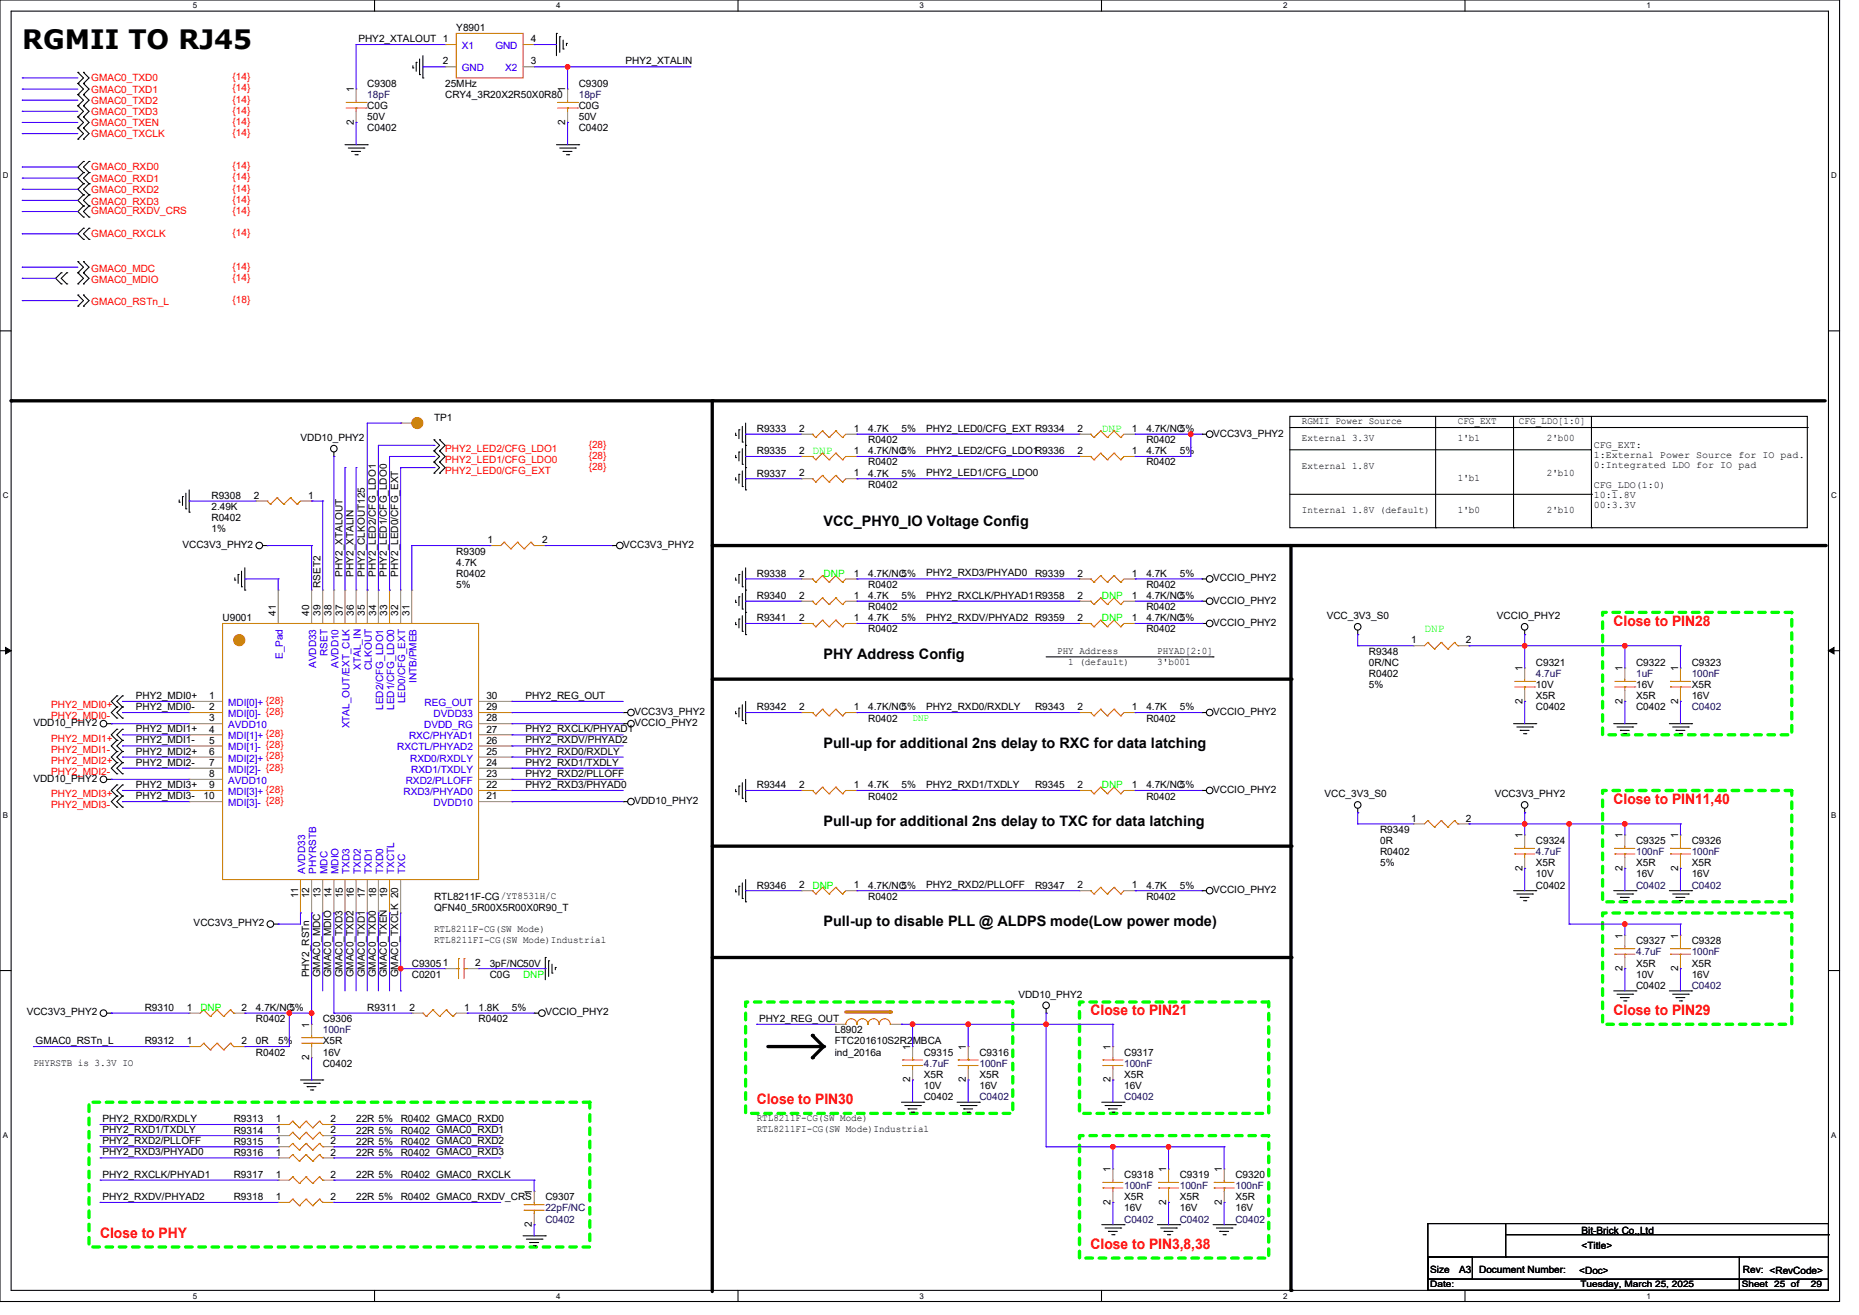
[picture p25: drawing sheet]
<svg xmlns="http://www.w3.org/2000/svg" width="297mm" height="210mm" viewBox="0 0 297 210" stroke-linecap="round" stroke-linejoin="round" font-family="sans-serif">
<defs><g id="words">
<text font-size="4.3" x="3.6" y="7.8">RGMII TO RJ45</text>
<g font-size="2.3">
<text x="131.6" y="83.9">VCC_PHY0_IO Voltage Config</text>
<text x="131.6" y="105.3">PHY Address Config</text>
<text x="131.6" y="119.5">Pull-up for additional 2ns delay to RXC for data latching</text>
<text x="131.6" y="131.9">Pull-up for additional 2ns delay to TXC for data latching</text>
<text x="131.6" y="147.9">Pull-up to disable PLL @ ALDPS mode(Low power mode)</text>
</g>
<g font-size="2.3" fill="#f00">
<text x="257.8" y="99.9">Close to PIN28</text>
<text x="257.8" y="128.4">Close to PIN11,40</text>
<text x="174.2" y="162.2">Close to PIN21</text>
<text x="257.8" y="162.2">Close to PIN29</text>
<text x="120.9" y="176.4">Close to PIN30</text>
<text x="16" y="197.7">Close to PHY</text>
<text x="174.2" y="199.5">Close to PIN3,8,38</text>
</g>
<g font-size="1.8" fill="#0f0">
<text x="176" y="69">DNP</text>
<text x="227.6" y="101">DNP</text>
</g>
<g font-size="1.6">
<text x="72.9" y="5">Y8901</text>
<text x="57.3" y="6.7">PHY2_XTALOUT 1</text>
<text x="70.8" y="10.3">2</text>
<text x="84.8" y="10.3">3</text>
<text x="84.8" y="6.7">4</text>
<text x="99.9" y="10.3">PHY2_XTALIN</text>
<text x="56.5" y="14.7" transform="rotate(-90 56.5 14.7)">1</text>
<text x="58.7" y="13.9">C9308</text>
<text x="58.7" y="17.4">C0G</text>
<text x="71.1" y="13.9">25MHz</text>
<text x="71.1" y="15.7">CRY4_3R20X2R50X0R80</text>
<text x="90.3" y="14.7" transform="rotate(-90 90.3 14.7)">1</text>
<text x="92.5" y="13.9">C9309</text>
<text x="92.5" y="17.4">C0G</text>
<text x="56.5" y="19.9" transform="rotate(-90 56.5 19.9)">2</text>
<text x="58.7" y="21">C0402</text>
<text x="58.7" y="19.2">50V</text>
<text x="90.3" y="19.9" transform="rotate(-90 90.3 19.9)">2</text>
<text x="92.5" y="21">C0402</text>
<text x="92.5" y="19.2">50V</text>
<text x="48" y="70.4">VDD10_PHY2</text>
<text x="69.3" y="67.2">TP1</text>
<text x="120.9" y="69">R9333</text>
<text x="127.7" y="69">2</text>
<text x="136.4" y="69">1</text>
<text x="138.7" y="69">4.7K</text>
<text x="138.7" y="70.8">R0402</text>
<text x="144" y="69">5%</text>
<text x="147.9" y="68.9">PHY2_LED0/CFG_EXT R9334</text>
<text x="172.1" y="69">2</text>
<text x="180.8" y="69">1</text>
<text x="183.1" y="69">4.7K/NC5%</text>
<text x="183.1" y="70.8">R0402</text>
<text x="193.8" y="69.7">VCC3V3_PHY2</text>
<text x="208" y="67.8">RGMII Power Source</text>
<text x="208" y="70.4">External 3.3V</text>
<text x="232.9" y="70.4">1'b1</text>
<text x="232.9" y="67.8">CFG_EXT</text>
<text x="242.7" y="67.8">CFG_LDO[1:0]</text>
<text x="247.1" y="70.4">2'b00</text>
<text x="254.6" y="71.5">CFG_EXT:</text>
<text x="120.9" y="72.6">R9335</text>
<text x="120.9" y="76.1">R9337</text>
<text x="127.7" y="72.5">2 DNP</text>
<text x="127.7" y="76.1">2</text>
<text x="136.4" y="72.5">1</text>
<text x="136.4" y="76.1">1</text>
<text x="138.7" y="72.6">4.7K/NC5%</text>
<text x="138.7" y="74.3">R0402</text>
<text x="138.7" y="76.1">4.7K</text>
<text x="138.7" y="77.9">R0402</text>
<text x="144" y="76.1">5%</text>
<text x="147.9" y="72.5">PHY2_LED2/CFG_LDO1R9336</text>
<text x="147.9" y="76">PHY2_LED1/CFG_LDO0</text>
<text x="172.1" y="72.5">2</text>
<text x="180.8" y="72.5">1</text>
<text x="183.1" y="72.6">4.7K</text>
<text x="183.1" y="74.3">R0402</text>
<text x="188.5" y="72.6">5%</text>
<text x="208" y="74.9">External 1.8V</text>
<text x="232.9" y="76.8">1'b1</text>
<text x="247.1" y="75.9">2'b10</text>
<text x="254.6" y="73.1">1:External Power Source for IO pad.</text>
<text x="254.6" y="74.7">0:Integrated LDO for IO pad</text>
<text x="254.6" y="77.9">CFG_LDO(1:0)</text>
<text x="33.8" y="79.7">R9308</text>
<text x="33.8" y="81.4">2.49K</text>
<text x="33.8" y="83.2">R0402</text>
<text x="40.5" y="79.6">2</text>
<text x="49.3" y="79.6">1</text>
<text x="208" y="82">Internal 1.8V (default)</text>
<text x="232.9" y="82">1'b0</text>
<text x="247.1" y="82">2'b10</text>
<text x="254.6" y="79.5">10:1.8V</text>
<text x="254.6" y="81.1">00:3.3V</text>
<text x="29.2" y="87.5">VCC3V3_PHY2</text>
<text x="33.8" y="85">1%</text>
<text x="72.9" y="88.6">R9309</text>
<text x="77.9" y="86.8">1</text>
<text x="86.6" y="86.8">2</text>
<text x="99.6" y="87.5">VCC3V3_PHY2</text>
<text x="51.2" y="93.9" transform="rotate(-90 51.2 93.9)">RSET2</text>
<text x="54.7" y="92.1" transform="rotate(-90 54.7 92.1)">PHY2_XTALOUT</text>
<text x="56.5" y="92.1" transform="rotate(-90 56.5 92.1)">PHY2_XTALIN</text>
<text x="58.3" y="92.1" transform="rotate(-90 58.3 92.1)">PHY2_CLKOUT125</text>
<text x="60" y="92.1" transform="rotate(-90 60 92.1)">PHY2_LED2/CFG_LDO1</text>
<text x="61.8" y="92.1" transform="rotate(-90 61.8 92.1)">PHY2_LED1/CFG_LDO0</text>
<text x="63.6" y="92.1" transform="rotate(-90 63.6 92.1)">PHY2_LED0/CFG_EXT</text>
<text x="72.9" y="90.3">4.7K</text>
<text x="72.9" y="92.1">R0402</text>
<text x="72.9" y="93.9">5%</text>
<text x="120.9" y="92.1">R9338</text>
<text x="120.9" y="95.7">R9340</text>
<text x="127.7" y="92.1">2</text>
<text x="127.7" y="95.6">2</text>
<text x="136.4" y="92.1">1</text>
<text x="136.4" y="95.6">1</text>
<text x="138.7" y="92.1">4.7K/NC5%</text>
<text x="138.7" y="93.9">R0402</text>
<text x="138.7" y="95.7">4.7K</text>
<text x="144" y="95.7">5%</text>
<text x="147.9" y="92">PHY2_RXD3/PHYAD0</text>
<text x="147.9" y="95.6">PHY2_RXCLK/PHYAD1R9358</text>
<text x="165.4" y="92.1">R9339</text>
<text x="172.1" y="95.6">2</text>
<text x="172.1" y="92.1">2</text>
<text x="180.8" y="95.6">1</text>
<text x="180.8" y="92.1">1</text>
<text x="183.1" y="95.7">4.7K/NC5%</text>
<text x="183.1" y="92.1">4.7K</text>
<text x="183.1" y="93.9">R0402</text>
<text x="188.5" y="92.1">5%</text>
<text x="193.8" y="92.8">VCCIO_PHY2</text>
<text x="35.6" y="99.2">U9001</text>
<text x="44.1" y="98.3" transform="rotate(-90 44.1 98.3)">41</text>
<text x="49.4" y="98.3" transform="rotate(-90 49.4 98.3)">40</text>
<text x="51.2" y="98.3" transform="rotate(-90 51.2 98.3)">39</text>
<text x="53" y="98.3" transform="rotate(-90 53 98.3)">38</text>
<text x="54.7" y="98.3" transform="rotate(-90 54.7 98.3)">37</text>
<text x="56.5" y="98.3" transform="rotate(-90 56.5 98.3)">36</text>
<text x="58.3" y="98.3" transform="rotate(-90 58.3 98.3)">35</text>
<text x="60.1" y="98.3" transform="rotate(-90 60.1 98.3)">34</text>
<text x="61.9" y="98.3" transform="rotate(-90 61.9 98.3)">33</text>
<text x="63.6" y="98.3" transform="rotate(-90 63.6 98.3)">32</text>
<text x="65.4" y="98.3" transform="rotate(-90 65.4 98.3)">31</text>
<text x="120.9" y="99.2">R9341</text>
<text x="127.7" y="99.2">2</text>
<text x="136.4" y="99.2">1</text>
<text x="138.7" y="97.5">R0402</text>
<text x="138.7" y="99.2">4.7K</text>
<text x="138.7" y="101">R0402</text>
<text x="144" y="99.2">5%</text>
<text x="147.9" y="99.2">PHY2_RXDV/PHYAD2 R9359</text>
<text x="172.1" y="99.2">2</text>
<text x="180.8" y="99.2">1</text>
<text x="183.1" y="97.5">R0402</text>
<text x="183.1" y="99.2">4.7K/NC5%</text>
<text x="183.1" y="101">R0402</text>
<text x="193.8" y="96.4">VCCIO_PHY2</text>
<text x="193.8" y="99.9">VCCIO_PHY2</text>
<text x="212" y="98.9">VCC_3V3_S0</text>
<text x="239.2" y="98.9">VCCIO_PHY2</text>
<text x="168.9" y="104.4">PHY Address</text>
<text x="170.7" y="106.2">1 (default)</text>
<text x="184.9" y="104.4">PHYAD[2:0]</text>
<text x="184.9" y="106.2">3'b001</text>
<text x="218.7" y="104.6">R9348</text>
<text x="218.7" y="106.3">0R/NC</text>
<text x="225.5" y="102.8">1</text>
<text x="234.2" y="102.8">2</text>
<text x="243.2" y="107.2" transform="rotate(-90 243.2 107.2)">1</text>
<text x="245.4" y="106.3">C9321</text>
<text x="259.2" y="107.2" transform="rotate(-90 259.2 107.2)">1</text>
<text x="261.4" y="106.3">C9322</text>
<text x="268.1" y="107.2" transform="rotate(-90 268.1 107.2)">1</text>
<text x="270.3" y="106.3">C9323</text>
<text x="21.7" y="111.6">PHY2_MDI0+</text>
<text x="21.7" y="113.4">PHY2_MDI0-</text>
<text x="33.4" y="111.6">1</text>
<text x="33.4" y="113.4">2</text>
<text x="77.7" y="113.4">29</text>
<text x="77.7" y="111.6">30</text>
<text x="83.9" y="111.6">PHY2_REG_OUT</text>
<text x="120.9" y="113.5">R9342</text>
<text x="127.7" y="113.4">2</text>
<text x="136.4" y="113.4">1</text>
<text x="138.7" y="113.5">4.7K/NC5%</text>
<text x="147.9" y="113.4">PHY2_RXD0/RXDLY</text>
<text x="165.4" y="113.5">R9343</text>
<text x="172.1" y="113.4">2</text>
<text x="180.8" y="113.4">1</text>
<text x="183.1" y="113.5">4.7K</text>
<text x="188.5" y="113.5">5%</text>
<text x="218.7" y="108.1">R0402</text>
<text x="218.7" y="109.9">5%</text>
<text x="243.2" y="112.4" transform="rotate(-90 243.2 112.4)">2</text>
<text x="245.4" y="113.5">C0402</text>
<text x="245.4" y="111.7">X5R</text>
<text x="245.4" y="109.9">10V</text>
<text x="259.2" y="112.4" transform="rotate(-90 259.2 112.4)">2</text>
<text x="261.4" y="113.5">C0402</text>
<text x="261.4" y="111.7">X5R</text>
<text x="261.4" y="109.9">16V</text>
<text x="268.1" y="112.4" transform="rotate(-90 268.1 112.4)">2</text>
<text x="270.3" y="109.9">X5R</text>
<text x="270.3" y="111.7">16V</text>
<text x="5.3" y="115.9">VDD10_PHY2</text>
<text x="21.7" y="116.9">PHY2_MDI1+</text>
<text x="21.7" y="118.7">PHY2_MDI1-</text>
<text x="33.4" y="115.2">3</text>
<text x="33.4" y="117">4</text>
<text x="33.4" y="118.8">5</text>
<text x="77.7" y="118.8">26</text>
<text x="77.7" y="117">27</text>
<text x="77.7" y="115.2">28</text>
<text x="83.9" y="116.9">PHY2_RXCLK/PHYAD1</text>
<text x="83.9" y="118.7">PHY2_RXDV/PHYAD2</text>
<text x="101.4" y="114.2">VCC3V3_PHY2</text>
<text x="101.4" y="115.9">VCCIO_PHY2</text>
<text x="138.7" y="115.2">R0402</text>
<text x="183.1" y="115.2">R0402</text>
<text x="193.8" y="114.2">VCCIO_PHY2</text>
<text x="5.3" y="124.8">VDD10_PHY2</text>
<text x="21.7" y="120.5">PHY2_MDI2+</text>
<text x="21.7" y="122.3">PHY2_MDI2-</text>
<text x="21.7" y="125.8">PHY2_MDI3+</text>
<text x="33.4" y="120.5">6</text>
<text x="33.4" y="122.3">7</text>
<text x="33.4" y="124.1">8</text>
<text x="33.4" y="125.9">9</text>
<text x="77.7" y="125.9">22</text>
<text x="77.7" y="124.1">23</text>
<text x="77.7" y="122.3">24</text>
<text x="77.7" y="120.5">25</text>
<text x="83.9" y="120.5">PHY2_RXD0/RXDLY</text>
<text x="83.9" y="122.3">PHY2_RXD1/TXDLY</text>
<text x="83.9" y="124">PHY2_RXD2/PLLOFF</text>
<text x="83.9" y="125.8">PHY2_RXD3/PHYAD0</text>
<text x="120.9" y="125.9">R9344</text>
<text x="127.7" y="125.9">2</text>
<text x="136.4" y="125.9">1</text>
<text x="138.7" y="125.9">4.7K</text>
<text x="144" y="125.9">5%</text>
<text x="147.9" y="125.8">PHY2_RXD1/TXDLY</text>
<text x="165.4" y="125.9">R9345</text>
<text x="172.1" y="125.9">2</text>
<text x="180.8" y="125.9">1</text>
<text x="183.1" y="125.9">4.7K/NC5%</text>
<text x="21.7" y="127.6">PHY2_MDI3-</text>
<text x="32.5" y="127.6">10</text>
<text x="77.7" y="127.6">21</text>
<text x="101.4" y="128.4">VDD10_PHY2</text>
<text x="138.7" y="127.7">R0402</text>
<text x="183.1" y="127.7">R0402</text>
<text x="193.8" y="126.6">VCCIO_PHY2</text>
<text x="211.6" y="127.3">VCC_3V3_S0</text>
<text x="225.5" y="131.2">1</text>
<text x="234.2" y="131.2">2</text>
<text x="238.8" y="127.3">VCC3V3_PHY2</text>
<text x="220.5" y="133">R9349</text>
<text x="220.5" y="134.8">0R</text>
<text x="220.5" y="136.6">R0402</text>
<text x="243.2" y="133.9" transform="rotate(-90 243.2 133.9)">1</text>
<text x="245.4" y="134.8">C9324</text>
<text x="259.2" y="133.9" transform="rotate(-90 259.2 133.9)">1</text>
<text x="261.4" y="134.8">C9325</text>
<text x="268.1" y="133.9" transform="rotate(-90 268.1 133.9)">1</text>
<text x="270.3" y="134.8">C9326</text>
<text x="47.6" y="143.5" transform="rotate(-90 47.6 143.5)">11</text>
<text x="49.4" y="143.5" transform="rotate(-90 49.4 143.5)">12</text>
<text x="51.2" y="143.5" transform="rotate(-90 51.2 143.5)">13</text>
<text x="53" y="143.5" transform="rotate(-90 53 143.5)">14</text>
<text x="54.7" y="143.5" transform="rotate(-90 54.7 143.5)">15</text>
<text x="56.5" y="143.5" transform="rotate(-90 56.5 143.5)">16</text>
<text x="58.3" y="143.5" transform="rotate(-90 58.3 143.5)">17</text>
<text x="60.1" y="143.5" transform="rotate(-90 60.1 143.5)">18</text>
<text x="61.9" y="143.5" transform="rotate(-90 61.9 143.5)">19</text>
<text x="69.3" y="143.7">RTL8211F-CG/YT8531H/C</text>
<text x="120.9" y="141.9">R9346</text>
<text x="127.7" y="141.9">2</text>
<text x="136.4" y="141.9">1</text>
<text x="138.7" y="141.9">4.7K/NC5%</text>
<text x="138.7" y="143.7">R0402</text>
<text x="147.9" y="141.8">PHY2_RXD2/PLLOFF</text>
<text x="165.4" y="141.9">R9347</text>
<text x="172.1" y="141.9">2</text>
<text x="180.8" y="141.9">1</text>
<text x="183.1" y="141.9">4.7K</text>
<text x="183.1" y="143.7">R0402</text>
<text x="188.5" y="141.9">5%</text>
<text x="193.8" y="142.6">VCCIO_PHY2</text>
<text x="220.5" y="138.3">5%</text>
<text x="243.2" y="139" transform="rotate(-90 243.2 139)">2</text>
<text x="245.4" y="141.9">C0402</text>
<text x="245.4" y="138.3">X5R</text>
<text x="245.4" y="140.1">10V</text>
<text x="259.2" y="139" transform="rotate(-90 259.2 139)">2</text>
<text x="261.4" y="138.3">X5R</text>
<text x="261.4" y="140.1">16V</text>
<text x="268.1" y="139" transform="rotate(-90 268.1 139)">2</text>
<text x="270.3" y="138.3">X5R</text>
<text x="270.3" y="140.1">16V</text>
<text x="30.9" y="147.9">VCC3V3_PHY2</text>
<text x="69.3" y="148.8">RTL8211F-CG(SW Mode)</text>
<text x="69.3" y="145.5">QFN40_5R00X5R00X0R90_T</text>
<text x="259.2" y="149.9" transform="rotate(-90 259.2 149.9)">1</text>
<text x="268.1" y="149.9" transform="rotate(-90 268.1 149.9)">1</text>
<text x="65.8" y="154.3">C93051</text>
<text x="69.3" y="150.6">RTL8211FI-CG(SW Mode)Industrial</text>
<text x="75.9" y="154.3">2</text>
<text x="78.2" y="154.3">3pF/NC50V</text>
<text x="259.2" y="155" transform="rotate(-90 259.2 155)">2</text>
<text x="261.4" y="150.8">C9327</text>
<text x="261.4" y="154.3">X5R</text>
<text x="268.1" y="155" transform="rotate(-90 268.1 155)">2</text>
<text x="270.3" y="150.8">C9328</text>
<text x="270.3" y="154.3">X5R</text>
<text x="23.1" y="161.5">R9310</text>
<text x="29.9" y="161.4">1</text>
<text x="38.6" y="161.4">2</text>
<text x="40.9" y="161.5">4.7K/NC5%</text>
<text x="49.4" y="156.1" transform="rotate(-90 49.4 156.1)">PHY2_RSTn</text>
<text x="51.1" y="156.1" transform="rotate(-90 51.1 156.1)">GMAC0_MDC</text>
<text x="52.9" y="156.1" transform="rotate(-90 52.9 156.1)">GMAC0_MDIO</text>
<text x="54.7" y="156.1" transform="rotate(-90 54.7 156.1)">GMAC0_TXD3</text>
<text x="56.5" y="156.1" transform="rotate(-90 56.5 156.1)">GMAC0_TXD2</text>
<text x="58.3" y="156.1" transform="rotate(-90 58.3 156.1)">GMAC0_TXD1</text>
<text x="58.7" y="161.5">R9311</text>
<text x="60" y="156.1" transform="rotate(-90 60 156.1)">GMAC0_TXD0</text>
<text x="61.8" y="156.1" transform="rotate(-90 61.8 156.1)">GMAC0_TXEN</text>
<text x="63.6" y="156.1" transform="rotate(-90 63.6 156.1)">GMAC0_TXCLK 20</text>
<text x="65.4" y="161.4">2</text>
<text x="65.8" y="156.1">C0201</text>
<text x="74.2" y="161.4">1</text>
<text x="76.5" y="161.5">1.8K</text>
<text x="78.2" y="156.1">C0G</text>
<text x="81.8" y="161.5">5%</text>
<text x="162.7" y="159.3">VDD10_PHY2</text>
<text x="261.4" y="157.9">C0402</text>
<text x="261.4" y="156.1">10V</text>
<text x="270.3" y="156.1">16V</text>
<text x="4.3" y="162.2">VCC3V3_PHY2</text>
<text x="5.7" y="166.7">GMAC0_RSTn_L</text>
<text x="23.1" y="166.8">R9312</text>
<text x="29.9" y="166.8">1</text>
<text x="38.6" y="166.8">2</text>
<text x="40.9" y="163.2">R0402</text>
<text x="40.9" y="166.8">0R</text>
<text x="44.5" y="166.8">5%</text>
<text x="49.4" y="164.1" transform="rotate(-90 49.4 164.1)">1</text>
<text x="51.6" y="163.2">C9306</text>
<text x="51.6" y="166.8">X5R</text>
<text x="76.5" y="163.2">R0402</text>
<text x="87.1" y="162.2">VCCIO_PHY2</text>
<text x="121.3" y="163.2">PHY2_REG_OUT</text>
<text x="133.4" y="165">L8902</text>
<text x="133.4" y="166.8">FTC201610S2R2MBCA</text>
<text x="145.4" y="167.7" transform="rotate(-90 145.4 167.7)">1</text>
<text x="154.3" y="167.7" transform="rotate(-90 154.3 167.7)">1</text>
<text x="177.4" y="167.7" transform="rotate(-90 177.4 167.7)">1</text>
<text x="5.3" y="170.2">PHYRSTB is 3.3V IO</text>
<text x="40.9" y="168.6">R0402</text>
<text x="49.4" y="169.3" transform="rotate(-90 49.4 169.3)">2</text>
<text x="51.6" y="170.4">C0402</text>
<text x="51.6" y="168.6">16V</text>
<text x="133.4" y="168.6">ind_2016a</text>
<text x="145.4" y="172.8" transform="rotate(-90 145.4 172.8)">2</text>
<text x="147.6" y="168.6">C9315</text>
<text x="147.6" y="172.1">X5R</text>
<text x="147.6" y="173.9">10V</text>
<text x="154.3" y="172.8" transform="rotate(-90 154.3 172.8)">2</text>
<text x="156.5" y="168.6">C9316</text>
<text x="156.5" y="172.1">X5R</text>
<text x="156.5" y="173.9">16V</text>
<text x="177.4" y="172.8" transform="rotate(-90 177.4 172.8)">2</text>
<text x="179.6" y="168.6">C9317</text>
<text x="179.6" y="172.1">X5R</text>
<text x="179.6" y="173.9">16V</text>
<text x="16.4" y="179.2">PHY2_RXD0/RXDLY</text>
<text x="37.3" y="179.2">R9313</text>
<text x="44.1" y="179.2">1</text>
<text x="52.8" y="179.2">2</text>
<text x="56.9" y="179.2">22R 5%</text>
<text x="64" y="179.2">R0402 GMAC0_RXD0</text>
<text x="120.9" y="179.1">RTL8211F-CG(SW Mode)</text>
<text x="147.6" y="175.7">C0402</text>
<text x="16.4" y="180.9">PHY2_RXD1/TXDLY</text>
<text x="16.4" y="182.7">PHY2_RXD2/PLLOFF</text>
<text x="16.4" y="184.5">PHY2_RXD3/PHYAD0</text>
<text x="37.3" y="181">R9314</text>
<text x="37.3" y="182.8">R9315</text>
<text x="37.3" y="184.6">R9316</text>
<text x="44.1" y="181">1</text>
<text x="44.1" y="182.8">1</text>
<text x="44.1" y="184.5">1</text>
<text x="52.8" y="181">2</text>
<text x="52.8" y="182.8">2</text>
<text x="52.8" y="184.5">2</text>
<text x="56.9" y="181">22R 5%</text>
<text x="56.9" y="182.8">22R 5%</text>
<text x="56.9" y="184.6">22R 5%</text>
<text x="64" y="181">R0402 GMAC0_RXD1</text>
<text x="64" y="182.8">R0402 GMAC0_RXD2</text>
<text x="64" y="184.6">R0402 GMAC0_RXD3</text>
<text x="120.9" y="180.8">RTL8211FI-CG(SW Mode)Industrial</text>
<text x="16.4" y="188.1">PHY2_RXCLK/PHYAD1</text>
<text x="16.4" y="191.6">PHY2_RXDV/PHYAD2</text>
<text x="37.3" y="188.1">R9317</text>
<text x="37.3" y="191.7">R9318</text>
<text x="44.1" y="188.1">1</text>
<text x="44.1" y="191.7">1</text>
<text x="52.8" y="188.1">2</text>
<text x="52.8" y="191.7">2</text>
<text x="56.9" y="188.1">22R 5%</text>
<text x="56.9" y="191.7">22R 5%</text>
<text x="64" y="188.1">R0402 GMAC0_RXCLK</text>
<text x="64" y="191.7">R0402 GMAC0_RXDV_CRS</text>
<text x="85" y="190.8" transform="rotate(-90 85 190.8)">1</text>
<text x="87.1" y="191.7">C9307</text>
<text x="177.4" y="187.2" transform="rotate(-90 177.4 187.2)">1</text>
<text x="179.6" y="188.1">C9318</text>
<text x="179.6" y="191.7">X5R</text>
<text x="186.3" y="187.2" transform="rotate(-90 186.3 187.2)">1</text>
<text x="188.5" y="188.1">C9319</text>
<text x="188.5" y="191.7">X5R</text>
<text x="195.2" y="187.2" transform="rotate(-90 195.2 187.2)">1</text>
<text x="197.4" y="188.1">C9320</text>
<text x="197.4" y="191.7">X5R</text>
<text x="85" y="195.9" transform="rotate(-90 85 195.9)">2</text>
<text x="177.4" y="192.4" transform="rotate(-90 177.4 192.4)">2</text>
<text x="179.6" y="193.5">16V</text>
<text x="186.3" y="192.4" transform="rotate(-90 186.3 192.4)">2</text>
<text x="188.5" y="193.5">16V</text>
<text x="195.2" y="192.4" transform="rotate(-90 195.2 192.4)">2</text>
<text x="197.4" y="193.5">16V</text>
<text x="252.7" y="197">Bit-Brick Co.,Ltd</text>
<text x="228.5" y="203.2">Size</text>
<text x="233.1" y="203.2">A3</text>
<text x="236.3" y="203.2">Document Number:</text>
<text x="252.3" y="203.4">&lt;Doc&gt;</text>
<text x="252.7" y="199.5">&lt;Title&gt;</text>
<text x="278.5" y="203.2">Rev: &lt;RevCode&gt;</text>
</g>
<g font-size="1.6" fill="#00c">
<text x="73.8" y="7.8">X1</text>
<text x="73.8" y="11.4">GND</text>
<text x="79.1" y="7.8">GND</text>
<text x="80.7" y="11.4">X2</text>
<text x="45.2" y="105.3" transform="rotate(-90 45.2 105.3)">E_Pad</text>
<text x="50.5" y="106.7" transform="rotate(-90 50.5 106.7)">AVDD33</text>
<text x="52.3" y="104.7" transform="rotate(-90 52.3 104.7)">RSET</text>
<text x="54.1" y="106.7" transform="rotate(-90 54.1 106.7)">AVDD10</text>
<text x="57.6" y="107" transform="rotate(-90 57.6 107)">XTAL_IN</text>
<text x="59.4" y="107" transform="rotate(-90 59.4 107)">CLKOUT</text>
<text x="36.5" y="112.7">MDI[0]+ {28}</text>
<text x="61.2" y="113.4" transform="rotate(-90 61.2 113.4)">LED2/CFG_LDO1</text>
<text x="63" y="113.4" transform="rotate(-90 63 113.4)">LED1/CFG_LDO0</text>
<text x="64.7" y="112.3" transform="rotate(-90 64.7 112.3)">LED0/CFG_EXT</text>
<text x="66.5" y="109.1" transform="rotate(-90 66.5 109.1)">INTB/PMEB</text>
<text x="67.8" y="112.7">REG_OUT</text>
<text x="36.5" y="114.5">MDI[0]- {28}</text>
<text x="36.5" y="116.3">AVDD10</text>
<text x="36.5" y="118.1">MDI[1]+ {28}</text>
<text x="36.5" y="119.8">MDI[1]- {28}</text>
<text x="55.9" y="116.3" transform="rotate(-90 55.9 116.3)">XTAL_OUT/EXT_CLK</text>
<text x="63.5" y="119.8">RXCTL/PHYAD2</text>
<text x="65.3" y="118.1">RXC/PHYAD1</text>
<text x="67.8" y="116.3">DVDD_RG</text>
<text x="69.3" y="114.5">DVDD33</text>
<text x="36.5" y="121.6">MDI[2]+ {28}</text>
<text x="36.5" y="123.4">MDI[2]- {28}</text>
<text x="36.5" y="125.2">AVDD10</text>
<text x="64.8" y="125.2">RXD2/PLLOFF</text>
<text x="65.5" y="121.6">RXD0/RXDLY</text>
<text x="65.7" y="123.4">RXD1/TXDLY</text>
<text x="36.5" y="127">MDI[3]+ {28}</text>
<text x="36.5" y="128.7">MDI[3]- {28}</text>
<text x="64.5" y="127">RXD3/PHYAD0</text>
<text x="69.3" y="128.7">DVDD10</text>
<text x="48.7" y="139.6" transform="rotate(-90 48.7 139.6)">AVDD33</text>
<text x="50.5" y="139.6" transform="rotate(-90 50.5 139.6)">PHYRSTB</text>
<text x="52.3" y="139.6" transform="rotate(-90 52.3 139.6)">MDC</text>
<text x="54.1" y="139.6" transform="rotate(-90 54.1 139.6)">MDIO</text>
<text x="55.9" y="139.6" transform="rotate(-90 55.9 139.6)">TXD3</text>
<text x="57.6" y="139.6" transform="rotate(-90 57.6 139.6)">TXD2</text>
<text x="59.4" y="139.6" transform="rotate(-90 59.4 139.6)">TXD1</text>
<text x="61.2" y="139.6" transform="rotate(-90 61.2 139.6)">TXD0</text>
<text x="63" y="139.6" transform="rotate(-90 63 139.6)">TXCTL</text>
<text x="64.7" y="139.6" transform="rotate(-90 64.7 139.6)">TXC</text>
</g>
<g font-size="1.6" fill="#f00">
<text x="14.6" y="13">GMAC0_TXD0</text>
<text x="14.6" y="14.8">GMAC0_TXD1</text>
<text x="14.6" y="16.6">GMAC0_TXD2</text>
<text x="37.2" y="12.8">{14}</text>
<text x="37.2" y="14.6">{14}</text>
<text x="37.2" y="16.4">{14}</text>
<text x="14.6" y="18.3">GMAC0_TXD3</text>
<text x="14.6" y="20.1">GMAC0_TXEN</text>
<text x="14.6" y="21.9">GMAC0_TXCLK</text>
<text x="37.2" y="18.2">{14}</text>
<text x="37.2" y="19.9">{14}</text>
<text x="37.2" y="21.7">{14}</text>
<text x="14.6" y="29">GMAC0_RXD1</text>
<text x="14.6" y="27.2">GMAC0_RXD0</text>
<text x="37.2" y="28.8">{14}</text>
<text x="37.2" y="27">{14}</text>
<text x="14.6" y="30.8">GMAC0_RXD2</text>
<text x="14.6" y="32.7">GMAC0_RXD3</text>
<text x="14.6" y="34.2">GMAC0_RXDV_CRS</text>
<text x="37.2" y="30.6">{14}</text>
<text x="37.2" y="32.4">{14}</text>
<text x="37.2" y="34.2">{14}</text>
<text x="14.6" y="37.9">GMAC0_RXCLK</text>
<text x="37.2" y="37.7">{14}</text>
<text x="14.6" y="45.2">GMAC0_MDIO</text>
<text x="14.6" y="43.4">GMAC0_MDC</text>
<text x="37.2" y="44.8">{14}</text>
<text x="37.2" y="43">{14}</text>
<text x="14.6" y="48.7">GMAC0_RSTn_L</text>
<text x="37.2" y="48.4">{18}</text>
<text x="94.1" y="71.5">{28}</text>
<text x="71.1" y="72.2">PHY2_LED2/CFG_LDO1</text>
<text x="71.1" y="74">PHY2_LED1/CFG_LDO0</text>
<text x="71.1" y="75.8">PHY2_LED0/CFG_EXT</text>
<text x="94.1" y="73.3">{28}</text>
<text x="94.1" y="75">{28}</text>
<text x="8.2" y="113.1">PHY2_MDI0+</text>
<text x="8.2" y="114.9">PHY2_MDI0-</text>
<text x="8.2" y="118.4">PHY2_MDI1+</text>
<text x="8.2" y="120.2">PHY2_MDI1-</text>
<text x="8.2" y="122">PHY2_MDI2+</text>
<text x="8.2" y="123.8">PHY2_MDI2-</text>
<text x="8.2" y="127.3">PHY2_MDI3+</text>
<text x="8.2" y="129.1">PHY2_MDI3-</text>
</g>
<g font-size="1.6" fill="#000080">
<text x="58.7" y="15.7">18pF</text>
<text x="92.5" y="15.7">18pF</text>
<text x="245.4" y="108.1">4.7uF</text>
<text x="261.4" y="108.1">1uF</text>
<text x="270.3" y="108.1">100nF</text>
<text x="270.3" y="113.5">C0402</text>
<text x="245.4" y="136.6">4.7uF</text>
<text x="261.4" y="136.6">100nF</text>
<text x="270.3" y="136.6">100nF</text>
<text x="261.4" y="141.9">C0402</text>
<text x="270.3" y="141.9">C0402</text>
<text x="261.4" y="152.6">4.7uF</text>
<text x="270.3" y="152.6">100nF</text>
<text x="270.3" y="157.9">C0402</text>
<text x="51.6" y="165">100nF</text>
<text x="147.6" y="170.4">4.7uF</text>
<text x="156.5" y="170.4">100nF</text>
<text x="179.6" y="170.4">100nF</text>
<text x="156.5" y="175.7">C0402</text>
<text x="179.6" y="175.7">C0402</text>
<text x="179.6" y="189.9">100nF</text>
<text x="188.5" y="189.9">100nF</text>
<text x="197.4" y="189.9">100nF</text>
<text x="87.1" y="193.5">22pF/NC</text>
<text x="87.1" y="195.2">C0402</text>
<text x="179.6" y="195.2">C0402</text>
<text x="188.5" y="195.2">C0402</text>
<text x="197.4" y="195.2">C0402</text>
</g>
<g font-size="1.6" fill="#0f0">
<text x="131.6" y="92.1">DNP</text>
<text x="176" y="95.7">DNP</text>
<text x="176" y="99.2">DNP</text>
<text x="145.8" y="115.1">DNP</text>
<text x="176" y="125.9">DNP</text>
<text x="129.8" y="141.9">DNP</text>
<text x="32" y="161.5">DNP</text>
<text x="83.6" y="156.1">DNP</text>
</g>
<g font-size="1.4">
<text x="228.5" y="205.6">Date:</text>
<text x="252.5" y="205.6">Tuesday, March 25, 2025</text>
<text x="278.3" y="205.6">Sheet 25 of</text>
<text x="289.3" y="205.6">29</text>
</g>
<g font-size="1.3">
<text x="30.8" y="1.3">5</text>
<text x="88.9" y="1.3">4</text>
<text x="146.9" y="1.3">3</text>
<text x="205" y="1.3">2</text>
<text x="263.1" y="1.3">1</text>
<text x=".4" y="28.5">D</text>
<text x="292.5" y="28.5">D</text>
<text x=".4" y="79.5">C</text>
<text x="292.5" y="79.5">C</text>
<text x=".4" y="130.6">B</text>
<text x="292.5" y="130.6">B</text>
<text x=".4" y="181.7">A</text>
<text x="292.5" y="181.7">A</text>
<text x="30.8" y="207.4">5</text>
<text x="88.9" y="207.4">4</text>
<text x="146.9" y="207.4">3</text>
<text x="205" y="207.4">2</text>
<text x="263.1" y="207.4">1</text>
</g>
</g></defs>
<path d="M0 0h293.9v207.8h-293.9zM1.8 1.8h290.3v204.3h-290.3z" fill="none" stroke="#000" stroke-width=".17"/>
<g fill="#fff">
<path d="M30.8 .2h.7v1.4h-.7z"/>
<path d="M30.8 206.2h.7v1.5h-.7z"/>
</g>
<path d="M59.8 0v1.8M59.8 206.1v1.7" fill="none" stroke="#000" stroke-width=".17"/>
<g fill="#fff">
<path d="M88.9 .2h.7v1.4h-.7z"/>
<path d="M88.9 206.2h.7v1.5h-.7z"/>
</g>
<path d="M117.9 0v1.8M117.9 206.1v1.7" fill="none" stroke="#000" stroke-width=".17"/>
<g fill="#fff">
<path d="M146.9 .2h.7v1.4h-.7z"/>
<path d="M146.9 206.2h.7v1.5h-.7z"/>
</g>
<path d="M176 0v1.8M176 206.1v1.7" fill="none" stroke="#000" stroke-width=".17"/>
<g fill="#fff">
<path d="M205 .2h.7v1.4h-.7z"/>
<path d="M205 206.2h.7v1.5h-.7z"/>
</g>
<path d="M234.1 0v1.8M234.1 206.1v1.7" fill="none" stroke="#000" stroke-width=".17"/>
<g fill="#fff">
<path d="M263.1 .2h.7v1.4h-.7z"/>
<path d="M263.1 206.2h.7v1.5h-.7z"/>
<path d="M.4 27.3h1v1.4h-1z"/>
<path d="M292.6 27.3h.9v1.4h-.9z"/>
<path d="M.4 78.4h1v1.4h-1z"/>
<path d="M292.6 78.4h.9v1.4h-.9z"/>
</g>
<path d="M0 52.8h1.8M292.1 52.8h1.8" fill="none" stroke="#000" stroke-width=".17"/>
<g fill="#fff">
<path d="M.4 129.4h.9v1.5h-.9z"/>
<path d="M292.6 129.4h.8v1.5h-.8z"/>
</g>
<path d="M0 103.9h1.8M292.1 103.9h1.8" fill="none" stroke="#000" stroke-width=".17"/>
<path d="M.9 103.4l.9 .5-.9 .5zM292.1 103.9l.9-.5v1z" fill="#000" stroke="#000" stroke-width=".16"/>
<g fill="#fff">
<path d="M.4 180.5h.9v1.4h-.9z"/>
<path d="M292.6 180.5h.8v1.4h-.8z"/>
</g>
<g fill="none" stroke="#000" stroke-width=".17">
<path d="M12.4 13.3h.1M12.4 11.6h.1M12.4 15.1h.1M12.4 16.9h.1M12.4 18.7h.1M12.4 11.6l.9 .8-.9 .9M12.4 13.3l.9 .9-.9 .9M12.4 15.1l.9 .9-.9 .9M12.4 16.9l.9 .9-.9 .9M12.4 18.7l.9 .9-.9 .8M13.3 13.3h.1M13.3 11.6h.1"/>
<path d="M13.3 15.1h.1M13.3 16.9h.1M13.3 18.7h.1M13.3 11.6l.9 .8-.9 .9M13.3 13.3l.9 .9-.9 .9M13.3 15.1l.9 .9-.9 .9M13.3 16.9l.9 .9-.9 .9M13.3 18.7l.9 .9-.9 .8M66 10.8h.1M66 10.5v.3M66.5 10h.1M66.5 10v1.4"/>
<path d="M67 11.9h.1M67 9.4v2.5M67.6 12.4h.1M67.6 8.9v3.5M88.9 5.3h.1M88.9 5.3v3.6M89.4 5.9h.1M89.4 5.9v2.5M90 7.8h.1M90 6.4v1.4M90.5 6.9h.1M90.5 6.9v.4"/>
<path d="M12.4 20.4h.1M12.4 22.2h.1M12.4 20.4l.9 .9-.9 .9M13.3 36.4h.1M13.3 38.2h.1M13.3 20.4h.1M13.3 22.2h.1M13.3 27.6h.1M13.3 29.3h.1M13.3 25.8h.1M13.3 31.1h.1M13.3 32.9h.1"/>
<path d="M13.3 34.7h.1M13.3 36.4l-.9 .9 .9 .9M13.3 20.4l.9 .9-.9 .9M13.3 27.6l-.9 .8 .9 .9M13.3 25.8l-.9 .9 .9 .9M13.3 29.3l-.9 .9 .9 .9M13.3 31.1l-.9 .9 .9 .9M13.3 32.9l-.9 .9 .9 .9M14.2 38.2h.1M14.2 36.4h.1M14.2 29.3h.1M14.2 27.6h.1"/>
<path d="M14.2 25.8h.1M14.2 31.1h.1M14.2 32.9h.1M14.2 34.7h.1M14.2 36.4l-.9 .9 .9 .9M14.2 27.6l-.9 .8 .9 .9M14.2 25.8l-.9 .9 .9 .9M14.2 29.3l-.9 .9 .9 .9M14.2 31.1l-.9 .9 .9 .9M14.2 32.9l-.9 .9 .9 .9M55.1 23.1h3.6M55.6 23.6h2.5"/>
<path d="M56.2 24.2h.1M56.2 24.2h1.4M56.7 24.7h.4M57.1 24.7h.1M58.1 23.6h.1M58.7 23.1h.1M88.9 23.1h3.6M89.4 23.6h2.5M90 24.2h.1M90 24.2h1.4M90.5 24.7h.4M90.9 24.7h.1"/>
<path d="M91.9 23.6h.1M92.5 23.1h.1M9.8 43.6h.1M9.8 45.3h.1M9.8 43.6l-.9 .8 .9 .9M10.7 45.3h.1M10.7 43.6h.1M10.7 43.6l-.9 .8 .9 .9M12.4 48.9h.1M12.4 47.1h.1M12.4 45.3h.1M12.4 43.6h.1"/>
<path d="M12.4 41.8h.1M12.4 47.1l.9 .9-.9 .9M12.4 43.6l.9 .8-.9 .9M12.4 41.8l.9 .9-.9 .9M13.3 48.9h.1M13.3 47.1h.1M13.3 45.3h.1M13.3 43.6h.1M13.3 41.8h.1M13.3 47.1l.9 .9-.9 .9M13.3 43.6l.9 .8-.9 .9M13.3 41.8l.9 .9-.9 .9"/>
<path d="M28.6 79.8v.4M29.2 79.3h.1M29.2 79.3v1.4M29.7 78.8v2.5M30.2 78.2v3.6M53.3 72.9h.1M53.3 72.2v.7M69.3 70.2h.1M69.3 72h.1M69.3 73.8h.1M69.3 75.6h.1M69.3 70.2l.9 .9-.9 .9"/>
<path d="M69.3 72l.9 .9-.9 .9M69.3 73.8l.9 .9-.9 .9M70.2 72h.1M70.2 70.2h.1M70.2 73.8h.1M70.2 75.6h.1M70.2 70.2l.9 .9-.9 .9M70.2 72l.9 .9-.9 .9M70.2 73.8l.9 .9-.9 .9M117.5 69.5h.1M117.5 73.1h.1M117.5 76.6h.1"/>
<path d="M117.5 69.2v.3M117.5 72.7v.4M117.5 76.3v.3M118.1 68.6h.1M118.1 72.2h.1M118.1 75.7h.1M118.1 68.6v1.5M118.1 72.2v1.4M118.1 75.7v1.5M118.6 70.6h.1M118.6 74.1h.1M118.6 77.7h.1"/>
<path d="M118.6 68.1v2.5M118.6 71.6v2.5M118.6 75.2v2.5M119.1 71.1h.1M119.1 74.7h.1M119.1 78.2h.1M119.1 67.6v10.6M192 69.3h.1M192 69.3h.7M206.1 66.5h82.6v17.8h-82.6zM206.1 68.3h82.6M206.1 71.8h48"/>
<path d="M206.1 78.9h48.2M229.4 66.5v17.8M241.8 66.5v17.8M254.1 71.8h.1M254.3 78.9h.1M254.3 66.5v17.8M288.7 68.3h.1M28.6 80.2h.1M29.7 81.3h.1M30.2 81.8h.1M37.5 92.6h.1M37.5 92.3v.3"/>
<path d="M38 91.7h.1M38 91.7v1.5M38.6 93.7h.1M38.6 91.2v2.5M39.1 94.2h.1M39.1 90.7v3.5M42 87.1h.7M42.7 87.1h.1M97.8 87.1h.1M97.8 87.1h.7M117.5 92.6h.1M117.5 96.2h.1"/>
<path d="M117.5 99.7h.1M117.5 92.3v.3M117.5 95.8v.4M117.5 99.4v.3M118.1 91.7h.1M118.1 95.3h.1M118.1 98.9h.1M118.1 91.7v1.5M118.1 95.3v1.4M118.1 98.9v1.4M118.6 93.7h.1M118.6 97.3h.1"/>
<path d="M118.6 91.2v2.5M118.6 94.8v2.5M118.6 98.3v2.5M119.1 94.2h.1M119.1 97.8h.1M119.1 90.7v10.6M192 92.5h.1M192 96h.1M192 99.6h.1M192 92.5h.7M192 96h.7M192 99.6h.7"/>
<path d="M229.4 84.3h.1M241.8 84.3h.1M254.3 84.3h.1M17.1 115.6h.7M17.8 115.6h.1M18.7 111.1h.1M18.7 112.9h.1M18.7 114.7h.1M18.7 116.5h.1M18.7 118.2h.1M18.7 111.1l-.9 .9 .9 .9M18.7 112.9l-.9 .9 .9 .9"/>
<path d="M18.7 116.5l-.9 .8 .9 .9M18.7 118.2l-.9 .9 .9 .9M19.6 112.9h.1M19.6 111.1h.1M19.6 114.7h.1M19.6 118.2h.1M19.6 116.5h.1M19.6 111.1l-.9 .9 .9 .9M19.6 112.9l-.9 .9 .9 .9M19.6 116.5l-.9 .8 .9 .9M19.6 118.2l-.9 .9 .9 .9M99.6 113.8h.1"/>
<path d="M99.6 115.6h.1M99.6 113.8h.7M99.6 115.6h.7M117.5 114h.1M117.5 113.6v.4M118.1 113.1h.1M118.1 113.1v1.4M118.6 100.8h.1M118.6 115h.1M118.6 112.5v2.5M119.1 101.3h.1M119.1 115.6h.1"/>
<path d="M119.1 112v3.6M167.1 104.9h26.7M192 113.8h.1M192 113.8h.7M193.8 104.9h.1M216.9 101.3h.1M216.9 100.6v.7M241.8 115.6h3.6M242.3 116.1h2.5M242.9 116.6h.1M242.9 116.6h1.4M243.4 117.2h.4"/>
<path d="M243.6 101.3h.1M243.6 100.6v.7M243.8 117.2h.1M244.8 116.1h.1M245.4 115.6h.1M257.8 115.6h3.6M258.3 116.1h2.5M258.9 116.6h.1M258.9 116.6h1.4M259.4 117.2h.4M259.8 117.2h.1M260.8 116.1h.1"/>
<path d="M261.4 115.6h.1M266.7 115.6h3.6M267.2 116.1h2.5M267.8 116.6h.1M267.8 116.6h1.4M268.3 117.2h.4M268.7 117.2h.1M269.7 116.1h.1M270.3 115.6h.1M17.1 124.5h.7M17.8 124.5h.1M18.7 120h.1"/>
<path d="M18.7 121.8h.1M18.7 123.6h.1M18.7 125.3h.1M18.7 127.1h.1M18.7 128.9h.1M18.7 127.1l-.9 .9 .9 .9M18.7 120l-.9 .9 .9 .9M18.7 121.8l-.9 .9 .9 .9M18.7 125.3l-.9 .9 .9 .9M19.6 120h.1M19.6 121.8h.1M19.6 123.6h.1"/>
<path d="M19.6 127.1h.1M19.6 125.3h.1M19.6 128.9h.1M19.6 121.8l-.9 .9 .9 .9M19.6 125.3l-.9 .9 .9 .9M19.6 120l-.9 .9 .9 .9M19.6 127.1l-.9 .9 .9 .9M99.6 128h.1M99.6 128h.7M117.5 126.4h.1M117.5 126.1v.3M118.1 125.5h.1"/>
<path d="M118.1 125.5v1.4M118.6 127.5h.1M118.6 125v2.5M119.1 128h.1M119.1 124.5v3.5M192 126.2h.1M192 126.2h.7M216.9 129.8h.1M216.9 129.1v.7M243.6 129.8h.1M243.6 129.1v.7M0 155h1.8"/>
<path d="M43.7 147.6h.7M44.4 147.6h.1M87.1 152.9h.1M87.1 152.9v3.6M87.7 153.4h.1M87.7 153.4v2.5M88.2 155.4h.1M88.2 154v1.4M88.7 154.5h.1M88.7 154.5v.4M117.5 142.4h.1M117.5 142.1v.3"/>
<path d="M118.1 141.5h.1M118.1 141.5v1.4M118.6 143.5h.1M118.6 141v2.5M119.1 144h.1M119.1 140.5v3.5M192 142.2h.1M192 142.2h.7M241.8 142.2h3.6M242.3 142.8h2.5M242.9 143.3h.1M242.9 143.3h1.4"/>
<path d="M243.4 143.8h.4M243.8 143.8h.1M244.8 142.8h.1M245.4 142.2h.1M257.8 142.2h3.6M257.8 158.2h3.6M258.3 142.8h2.5M258.3 158.8h2.5M258.9 143.3h.1M258.9 159.3h.1M258.9 143.3h1.4M258.9 159.3h1.4"/>
<path d="M259.4 143.8h.4M259.4 159.8h.4M259.8 143.8h.1M259.8 159.8h.1M260.8 142.8h.1M260.8 158.8h.1M261.4 142.2h.1M261.4 158.2h.1M266.7 142.2h3.6M266.7 158.2h3.6M267.2 142.8h2.5M267.2 158.8h2.5"/>
<path d="M267.8 143.3h.1M267.8 159.3h.1M267.8 143.3h1.4M267.8 159.3h1.4M268.3 143.8h.4M268.3 159.8h.4M268.7 143.8h.1M268.7 159.8h.1M269.7 142.8h.1M269.7 158.8h.1M270.3 142.2h.1M270.3 158.2h.1"/>
<path d="M292.1 155h1.8M17.1 161.8h.7M17.8 161.8h.1M48 172.5h3.6M48.5 173h2.5M49.1 173.5h.1M49.1 173.5h1.4M49.6 174.1h.4M50 174.1h.1M51 173h.1M51.6 172.5h.1M85.3 161.8h.1"/>
<path d="M85.3 161.8h.8M144 176h3.6M144.5 176.6h2.5M145.1 177.1h.1M145.1 177.1h1.4M145.6 177.6h.4M146 177.6h.1M147 176.6h.1M147.6 176h.1M152.9 176h3.6M153.4 176.6h2.5M154 177.1h.1"/>
<path d="M154 177.1h1.4M154.5 177.6h.4M154.9 177.6h.1M155.9 176.6h.1M156.5 176h.1M167.1 161.8h.1M167.1 161.1v.7M176 176h3.6M176.6 176.6h2.4M177.1 177.1h.1M177.1 177.1h1.4M177.6 177.6h.4"/>
<path d="M178 177.6h.1M179 176.6h.1M179.6 176h.1M83.6 197.4h3.5M84.1 197.9h2.5M84.6 198.4h.1M84.6 198.4h1.5M85.2 199h.3M85.5 199h.1M86.6 197.9h.1M87.1 197.4h.1M176 195.6h3.6"/>
<path d="M176.6 196.1h2.4M177.1 196.6h.1M177.1 196.6h1.4M177.6 197.2h.4M178 197.2h.1M179 196.1h.1M179.6 195.6h.1M184.9 195.6h3.6M185.4 196.1h2.5M186 196.6h.1M186 196.6h1.4M186.5 197.2h.4"/>
<path d="M186.9 197.2h.1M187.9 196.1h.1M188.5 195.6h.1M193.8 195.6h3.6M194.3 196.1h2.5M194.9 196.6h.1M194.9 196.6h1.4M195.4 197.2h.4M195.8 197.2h.1M196.8 196.1h.1M197.4 195.6h.1M228.1 195.4h64v10.7h-64z"/>
<path d="M240.6 197.2h51.5M240.6 195.4v5.3M292.1 197.2h.1M228.1 200.7h7.1v3.6h-7.1zM228.1 200.7h49.8v3.6h-49.8zM228.1 204.3h49.8v1.8h-49.8zM240.6 200.7h.1M277.9 200.7h14.2v3.6h-14.2zM277.9 204.3h14.2v1.8h-14.2z"/>
<circle cx="53.3" cy="71.6" r=".53"/>
<circle cx="193.3" cy="69.3" r=".53"/>
<circle cx="41.4" cy="87.1" r=".53"/>
<circle cx="99" cy="87.1" r=".53"/>
<circle cx="193.3" cy="99.6" r=".53"/>
<circle cx="193.3" cy="96" r=".53"/>
<circle cx="193.3" cy="92.5" r=".53"/>
<circle cx="16.5" cy="115.6" r=".53"/>
<circle cx="100.8" cy="113.8" r=".53"/>
<circle cx="100.8" cy="115.6" r=".53"/>
<circle cx="193.3" cy="113.8" r=".53"/>
<circle cx="216.9" cy="100.1" r=".53"/>
<circle cx="243.6" cy="100.1" r=".53"/>
<circle cx="16.5" cy="124.5" r=".53"/>
<circle cx="100.8" cy="128" r=".53"/>
<circle cx="193.3" cy="126.2" r=".53"/>
<circle cx="216.9" cy="128.5" r=".53"/>
<circle cx="243.6" cy="128.5" r=".53"/>
<circle cx="43.2" cy="147.6" r=".53"/>
<circle cx="193.3" cy="142.2" r=".53"/>
<circle cx="16.5" cy="161.8" r=".53"/>
<circle cx="86.6" cy="161.8" r=".53"/>
<circle cx="167.1" cy="160.5" r=".53"/>
</g>
<path d="M1.8 64h289.8M113.8 64v142.2M113.8 87.1h177.8M206.2 87.1v119M113.8 108.5h92.4M113.8 135.1h92.4M113.8 152.9h92.4M122.7 167.1h8.9M129.8 165.4l1.8 1.7M131.6 167.1l-1.8 1.8" fill="none" stroke="#000" stroke-width=".53"/>
<g fill="#000">
<circle cx="1.8" cy="64" r=".26"/>
<circle cx="113.8" cy="64" r=".26"/>
<circle cx="291.6" cy="87.1" r=".26"/>
<circle cx="206.2" cy="108.5" r=".26"/>
<circle cx="206.2" cy="135.1" r=".26"/>
<circle cx="206.2" cy="152.9" r=".26"/>
<circle cx="129.8" cy="168.9" r=".26"/>
<circle cx="129.8" cy="165.4" r=".26"/>
<circle cx="131.6" cy="167.1" r=".26"/>
<circle cx="206.2" cy="206.1" r=".26"/>
</g>
<path d="M256 97.8h30.3v19.5h-30.3zM256 126.2h30.3v17.8h-30.3zM256 145.8h30.3v17.8h-30.3zM14.2 176h80v23.1h-80zM119.1 160h42.7v17.8h-42.7zM172.5 160h30.2v17.8h-30.2zM172.5 181.4h30.2v19.5h-30.2z" fill="none" stroke="#0f0" stroke-width=".53" stroke-dasharray="1.1 1.1"/>
<g fill="none" stroke="#cc8006" stroke-width=".17">
<path d="M72.9 5.3h10.7v7.1h-10.7zM89.1 17.3h3.2M89.1 16.4h3.2M90.7 16.4h.1M90.7 17.3h.1M90.7 16v.4M90.7 17.3v.5M92.3 17.3h.1M92.3 16.4h.1M44.3 79.5h.1M44.3 79.5l1 1M44.3 79.5l-1.1 1"/>
<path d="M46.4 79.5h.1M46.4 79.5l1.1 1M46.4 79.5l-1.1 1M129.8 72.9h.1M129.8 76.5h.1M129.8 69.3h.1M129.8 72.9l.5 .5M129.8 76.5l.5 .5M129.8 69.3l.5 .6M130.3 73.4h.1M130.3 77h.1M130.3 69.9h.1"/>
<path d="M131.4 72.4h.1M131.4 75.9h.1M131.4 68.8h.1M131.4 72.4l1.1 1M131.4 72.4l-1.1 1M131.4 75.9l1.1 1.1M131.4 75.9l-1.1 1.1M131.4 68.8l1.1 1.1M131.4 68.8l-1.1 1.1M132.5 73.4h.1M132.5 77h.1M132.5 69.9h.1"/>
<path d="M133.5 72.4h.1M133.5 75.9h.1M133.5 68.8h.1M133.5 72.4l1.1 1M133.5 72.4l-1 1M133.5 75.9l1.1 1.1M133.5 75.9l-1 1.1M133.5 68.8l1.1 1.1M133.5 68.8l-1 1.1M134.6 73.4h.1M134.6 77h.1M134.6 69.9h.1"/>
<path d="M135.1 72.9l-.5 .5M135.1 76.5l-.5 .5M135.1 69.3l-.5 .6M174.2 72.9h.1M174.2 72.9l.6 .5M174.8 73.4h.1M175.8 72.4h.1M175.8 72.4l1.1 1M175.8 72.4l-1 1M176.9 73.4h.1M178 72.4h.1M178 72.4l1 1"/>
<path d="M178 72.4l-1.1 1M179 73.4h.1M179.6 72.9l-.6 .5M35.6 99.6h40.9v40.9h-40.9zM42.7 80h.1M42.7 80l.5 .5M43.2 80.5h.1M45.3 80.5h.1M47.5 80.5h.1M48 80l-.5 .5M129.8 92.5h.1M129.8 96h.1"/>
<path d="M129.8 92.5l.5 .5M129.8 96l.5 .5M130.3 93h.1M130.3 96.5h.1M131.4 91.9h.1M131.4 95.5h.1M131.4 91.9l1.1 1.1M131.4 91.9l-1.1 1.1M131.4 95.5l1.1 1M131.4 95.5l-1.1 1M132.5 93h.1M132.5 96.5h.1"/>
<path d="M133.5 91.9h.1M133.5 95.5h.1M133.5 91.9l1.1 1.1M133.5 91.9l-1 1.1M133.5 95.5l1.1 1M133.5 95.5l-1 1M134.6 93h.1M134.6 96.5h.1M135.1 92.5l-.5 .5M135.1 96l-.5 .5M174.2 96h.1M174.2 99.6h.1"/>
<path d="M174.2 92.5h.1M174.2 96l.6 .5M174.2 99.6l.6 .5M174.2 92.5l.6 .5M174.8 96.5h.1M174.8 93h.1M175.8 95.5h.1M175.8 99h.1M175.8 91.9h.1M175.8 95.5l1.1 1M175.8 95.5l-1 1M175.8 99l1.1 1.1"/>
<path d="M175.8 99l-1 1.1M175.8 91.9l1.1 1.1M175.8 91.9l-1 1.1M176.9 96.5h.1M176.9 93h.1M178 95.5h.1M178 99h.1M178 91.9h.1M178 95.5l1 1M178 95.5l-1.1 1M178 99l1 1.1M178 99l-1.1 1.1"/>
<path d="M178 91.9l1 1.1M178 91.9l-1.1 1.1M179 96.5h.1M179 93h.1M179.6 96l-.6 .5M179.6 99.6l-.6 .5M179.6 92.5l-.6 .5M129.8 113.8h.1M129.8 113.8l.5 .5M130.3 114.3h.1M131.4 113.3h.1M131.4 113.3l1.1 1"/>
<path d="M131.4 113.3l-1.1 1M132.5 114.3h.1M133.5 113.3h.1M133.5 113.3l1.1 1M133.5 113.3l-1 1M134.6 114.3h.1M135.1 113.8l-.5 .5M174.2 113.8h.1M174.2 113.8l.6 .5M174.8 100.1h.1M174.8 114.3h.1M175.8 113.3h.1"/>
<path d="M175.8 113.3l1.1 1M175.8 113.3l-1 1M176.9 100.1h.1M176.9 114.3h.1M178 113.3h.1M178 113.3l1 1M178 113.3l-1.1 1M179 100.1h.1M179 114.3h.1M179.6 113.8l-.6 .5M228.1 102.6h.1M228.1 102.6l-.5 .5"/>
<path d="M228.1 102.6l1.1 1.1M229.2 103.7h.1M230.3 102.6h.1M230.3 102.6l-1.1 1.1M230.3 102.6l1 1.1M231.3 103.7h.1M232.4 102.6h.1M232.4 102.6l-1.1 1.1M232.4 102.6l.5 .5M232.9 103.1h.1M242 109.7h3.2M242 108.8h3.2"/>
<path d="M243.6 108.8h.1M243.6 109.7h.1M243.6 108.5v.3M243.6 109.7v.5M245.2 109.7h.1M245.2 108.8h.1M258 109.7h3.2M258 108.8h3.2M259.6 108.8h.1M259.6 109.7h.1M259.6 108.5v.3M259.6 109.7v.5"/>
<path d="M261.2 109.7h.1M261.2 108.8h.1M266.9 109.7h.1M266.9 108.8h.1M266.9 109.7h3.2M266.9 108.8h3.2M268.5 108.8h.1M268.5 109.7h.1M268.5 108.5v.3M268.5 109.7v.5M174.2 126.2h.1M174.2 126.2l.6 .6"/>
<path d="M174.8 126.8h.1M175.8 125.7h.1M175.8 125.7l1.1 1.1M175.8 125.7l-1 1.1M176.9 126.8h.1M178 125.7h.1M178 125.7l1 1.1M178 125.7l-1.1 1.1M179 126.8h.1M179.6 126.2l-.6 .6M228.1 131h.1M228.1 131l-.5 .6"/>
<path d="M228.1 131l1.1 1.1M229.2 132.1h.1M230.3 131h.1M230.3 131l-1.1 1.1M230.3 131l1 1.1M231.3 132.1h.1M232.4 131h.1M232.4 131l-1.1 1.1M232.4 131l.5 .6M232.9 131.6h.1M242 136.4h.1M242 135.5h.1"/>
<path d="M242 136.4h3.2M242 135.5h3.2M243.6 135.5h.1M243.6 136.4h.1M243.6 135.1v.4M243.6 136.4v.5M258 136.4h.1M258 135.5h.1M258 136.4h3.2M258 135.5h3.2M259.6 135.5h.1M259.6 136.4h.1"/>
<path d="M259.6 135.1v.4M259.6 136.4v.5M266.9 136.4h.1M266.9 135.5h.1M266.9 136.4h3.2M266.9 135.5h3.2M268.5 135.5h.1M268.5 136.4h.1M268.5 135.1v.4M268.5 136.4v.5M72.9 154.7h.4M73.3 154.7h.1"/>
<path d="M73.3 153.1h.1M73.3 153.1v3.2M74.1 153.1h.1M74.1 154.7h.1M74.1 154.7h.6M74.1 153.1v3.2M129.8 142.2h.1M129.8 142.2l.5 .6M130.3 142.8h.1M131.4 141.7h.1M131.4 141.7l-1.1 1.1M131.4 141.7l1.1 1.1"/>
<path d="M132.5 142.8h.1M133.5 141.7h.1M133.5 141.7l1.1 1.1M133.5 141.7l-1 1.1M134.6 142.8h.1M135.1 142.2l-.5 .6M174.2 142.2h.1M174.2 142.2l.6 .6M174.8 142.8h.1M175.8 141.7h.1M175.8 141.7l1.1 1.1M175.8 141.7l-1 1.1"/>
<path d="M176.9 142.8h.1M178 141.7h.1M178 141.7l1 1.1M178 141.7l-1.1 1.1M179 142.8h.1M179.6 142.2l-.6 .6M258 152.4h.1M258 151.5h.1M258 152.4h3.2M258 151.5h3.2M259.6 151.5h.1M259.6 152.4h.1"/>
<path d="M259.6 151.1v.4M259.6 152.4v.5M266.9 152.4h.1M266.9 151.5h.1M266.9 152.4h3.2M266.9 151.5h3.2M268.5 151.5h.1M268.5 152.4h.1M268.5 151.1v.4M268.5 152.4v.5M32.5 161.3h.1M32.5 161.3l-.5 .5"/>
<path d="M32.5 161.3l1.1 1M33.6 162.3h.1M34.7 161.3h.1M34.7 161.3l-1.1 1M34.7 161.3l1 1M35.7 162.3h.1M36.8 161.3h.1M36.8 161.3l-1.1 1M36.8 161.3l.5 .5M37.3 161.8h.1M46.8 179h.1M46.8 179l-.6 .6"/>
<path d="M46.8 179l1 1.1M48.2 166.6h3.2M48.2 165.7h3.2M48.9 179h.1M48.9 179l-1.1 1.1M48.9 179l1.1 1.1M49.8 165.7h.1M49.8 166.6h.1M49.8 165.4v.3M49.8 166.6v.5M51 179h.1M51 179l-1 1.1"/>
<path d="M51 179l.6 .6M51.4 166.6h.1M51.4 165.7h.1M51.6 179.6h.1M67.6 161.8h.1M67.6 161.8l.5 .5M68.1 162.3h.1M69.2 161.3h.1M69.2 161.3l1 1M69.2 161.3l-1.1 1M70.2 162.3h.1M71.3 161.3h.1"/>
<path d="M71.3 161.3l1.1 1M71.3 161.3l-1.1 1M72.4 162.3h.1M72.9 161.8l-.5 .5M135.1 163.6a.88 .88 0 0 1 .9-.9 .88 .88 0 0 1 .9 .9M136.9 163.6a.88 .88 0 0 1 .9-.9 .88 .88 0 0 1 .9 .9 .88 .88 0 0 1 .9-.9 .88 .88 0 0 1 .9 .9M140.5 163.6a.88 .88 0 0 1 .9-.9 .88 .88 0 0 1 .8 .9M144.2 170.2h.1M144.2 169.3h.1M144.2 170.2h3.2M144.2 169.3h3.2M145.8 169.3h.1"/>
<path d="M145.8 170.2h.1M145.8 168.9v.4M145.8 170.2v.5M153.1 170.2h.1M153.1 169.3h.1M153.1 170.2h3.2M153.1 169.3h3.2M154.7 169.3h.1M154.7 170.2h.1M154.7 168.9v.4M154.7 170.2v.5M176.2 170.2h.1"/>
<path d="M176.2 169.3h.1M176.2 170.2h3.2M176.2 169.3h3.2M177.8 169.3h.1M177.8 170.2h.1M177.8 168.9v.4M177.8 170.2v.5M46.8 187.9h.1M46.8 191.5h.1M46.8 180.8h.1M46.8 182.6h.1M46.8 184.4h.1"/>
<path d="M46.8 187.9l-.6 .6M46.8 187.9l1 1.1M46.8 191.5l-.6 .5M46.8 191.5l1 1.1M46.8 180.8l-.6 .6M46.8 180.8l1 1.1M46.8 182.6l-.6 .5M46.8 182.6l1 1.1M46.8 184.4l-.6 .5M46.8 184.4l1 1M47.8 189h.1M47.8 192.6h.1"/>
<path d="M47.8 180.1h.1M47.8 181.9h.1M47.8 183.7h.1M47.8 185.4h.1M48.9 187.9h.1M48.9 191.5h.1M48.9 180.8h.1M48.9 182.6h.1M48.9 184.4h.1M48.9 187.9l-1.1 1.1M48.9 187.9l1.1 1.1M48.9 191.5l-1.1 1.1"/>
<path d="M48.9 191.5l1.1 1.1M48.9 180.8l-1.1 1.1M48.9 180.8l1.1 1.1M48.9 182.6l-1.1 1.1M48.9 182.6l1.1 1.1M48.9 184.4l-1.1 1M48.9 184.4l1.1 1M50 189h.1M50 192.6h.1M50 180.1h.1M50 181.9h.1M50 183.7h.1"/>
<path d="M50 185.4h.1M51 187.9h.1M51 191.5h.1M51 180.8h.1M51 182.6h.1M51 184.4h.1M51 187.9l-1 1.1M51 187.9l.6 .6M51 191.5l-1 1.1M51 191.5l.6 .5M51 180.8l-1 1.1M51 180.8l.6 .6"/>
<path d="M51 182.6l-1 1.1M51 182.6l.6 .5M51 184.4l-1 1M51 184.4l.6 .5M51.6 188.5h.1M51.6 192h.1M51.6 181.4h.1M51.6 183.1h.1M51.6 184.9h.1M83.7 193.3h.1M83.7 192.4h.1M83.7 193.3h3.2"/>
<path d="M83.7 192.4h3.2M85.3 192.4h.1M85.3 193.3h.1M85.3 192v.4M85.3 193.3v.5M176.2 189.7h.1M176.2 188.8h.1M176.2 189.7h3.2M176.2 188.8h3.2M177.8 188.8h.1M177.8 189.7h.1M177.8 188.5v.3"/>
<path d="M177.8 189.7v.5M185.1 189.7h.1M185.1 188.8h.1M185.1 189.7h3.2M185.1 188.8h3.2M186.7 188.8h.1M186.7 189.7h.1M186.7 188.5v.3M186.7 189.7v.5M194 189.7h.1M194 188.8h.1M194 189.7h3.2"/>
<path d="M194 188.8h3.2M195.6 188.8h.1M195.6 189.7h.1M195.6 188.5v.3M195.6 189.7v.5"/>
</g>
<g fill="none" stroke="#a84" stroke-width=".17">
<path d="M71.1 7.1h.1M71.1 10.7h.1M71.1 7.1h1.8M71.1 10.7h1.8M83.6 7.1h1.7M83.6 10.7h1.7M85.3 10.7h.1M85.3 7.1h.1M90.7 14.2h.1M90.7 19.6h.1M90.7 14.2v1.8M90.7 17.8v1.8"/>
<path d="M64 67.6h.1M64 67.6h1.8M128 72.9h.1M128 76.5h.1M128 69.3h.1M128 72.9h1.8M128 76.5h1.8M128 69.3h1.8M135.1 72.9h1.8M135.1 76.5h1.8M135.1 69.3h1.8M136.9 72.9h.1"/>
<path d="M136.9 76.5h.1M136.9 69.3h.1M172.5 72.9h.1M172.5 72.9h1.7M179.6 72.9h1.8M181.4 72.9h.1M40.9 80h.1M40.9 80h1.8M44.4 94.2h.1M44.4 94.2v5.4M48 80h1.8M49.8 94.2h.1"/>
<path d="M49.8 80h.1M49.8 94.2v5.4M51.6 94.2h.1M51.6 94.2v5.4M53.3 94.2h.1M53.3 94.2v5.4M55.1 94.2h.1M55.1 94.2v5.4M56.9 94.2h.1M56.9 94.2v5.4M58.7 94.2h.1M58.7 94.2v5.4"/>
<path d="M60.5 94.2h.1M60.5 94.2v5.4M62.2 94.2h.1M62.2 94.2v5.4M64 94.2h.1M64 94.2v5.4M65.8 94.2h.1M65.8 94.2v5.4M128 92.5h.1M128 96h.1M128 96h1.8M128 92.5h1.8"/>
<path d="M135.1 96h1.8M135.1 92.5h1.8M136.9 92.5h.1M136.9 96h.1M172.5 96h.1M172.5 99.6h.1M172.5 92.5h.1M172.5 96h1.7M172.5 99.6h1.7M172.5 92.5h1.7M179.6 96h1.8M179.6 99.6h1.8"/>
<path d="M179.6 92.5h1.8M181.4 96h.1M181.4 99.6h.1M181.4 92.5h.1M30.2 112h.1M30.2 113.8h.1M30.2 115.6h.1M30.2 117.3h.1M30.2 119.1h.1M30.2 113.8h5.4M30.2 112h5.4M30.2 115.6h5.4"/>
<path d="M30.2 117.3h5.4M30.2 119.1h5.4M76.5 113.8h5.3M76.5 112h5.3M76.5 115.6h5.3M76.5 117.3h5.3M76.5 119.1h5.3M81.8 119.1h.1M81.8 117.3h.1M81.8 115.6h.1M81.8 113.8h.1M81.8 112h.1"/>
<path d="M128 113.8h.1M128 113.8h1.8M135.1 113.8h1.8M136.9 113.8h.1M172.5 113.8h.1M172.5 113.8h1.7M179.6 113.8h1.8M181.4 113.8h.1M225.8 103.1h.1M225.8 103.1h1.8M232.9 103.1h1.8M234.7 103.1h.1"/>
<path d="M243.6 106.7h.1M243.6 112h.1M243.6 106.7v1.8M243.6 110.2v1.8M259.6 106.7h.1M259.6 112h.1M259.6 106.7v1.8M259.6 110.2v1.8M268.5 106.7h.1M268.5 112h.1M268.5 106.7v1.8M268.5 110.2v1.8"/>
<path d="M30.2 120.9h.1M30.2 122.7h.1M30.2 124.5h.1M30.2 126.2h.1M30.2 128h.1M30.2 126.2h5.4M30.2 120.9h5.4M30.2 122.7h5.4M30.2 124.5h5.4M30.2 128h5.4M76.5 126.2h5.3M76.5 120.9h5.3"/>
<path d="M76.5 122.7h5.3M76.5 124.5h5.3M76.5 128h5.3M81.8 128h.1M81.8 126.2h.1M81.8 124.5h.1M81.8 122.7h.1M81.8 120.9h.1M172.5 126.2h.1M172.5 126.2h1.7M179.6 126.2h1.8M181.4 126.2h.1"/>
<path d="M225.8 131.6h.1M225.8 131.6h1.8M232.9 131.6h1.8M234.7 131.6h.1M243.6 133.3h.1M243.6 138.7h.1M243.6 133.3v1.8M243.6 136.9v1.8M259.6 133.3h.1M259.6 138.7h.1M259.6 133.3v1.8M259.6 136.9v1.8"/>
<path d="M268.5 133.3h.1M268.5 138.7h.1M268.5 133.3v1.8M268.5 136.9v1.8M48 145.8h.1M48 140.5v5.3M49.8 145.8h.1M49.8 140.5v5.3M51.6 145.8h.1M51.6 140.5v5.3M53.3 145.8h.1M53.3 140.5v5.3"/>
<path d="M55.1 145.8h.1M55.1 140.5v5.3M56.9 145.8h.1M56.9 140.5v5.3M58.7 145.8h.1M58.7 140.5v5.3M60.5 145.8h.1M60.5 140.5v5.3M62.2 145.8h.1M62.2 140.5v5.3M64 145.8h.1M64 140.5v5.3"/>
<path d="M71.1 154.7h.1M71.1 154.7h1.8M74.7 154.7h1.8M76.5 154.7h.1M128 142.2h.1M128 142.2h1.8M135.1 142.2h1.8M136.9 142.2h.1M172.5 142.2h.1M172.5 142.2h1.7M179.6 142.2h1.8M181.4 142.2h.1"/>
<path d="M259.6 149.4h.1M259.6 154.7h.1M259.6 149.4v1.7M259.6 152.9v1.8M268.5 149.4h.1M268.5 154.7h.1M268.5 149.4v1.7M268.5 152.9v1.8M30.2 161.8h.1M30.2 161.8h1.8M37.3 161.8h1.8M39.1 161.8h.1"/>
<path d="M44.4 179.6h.1M44.4 179.6h1.8M49.8 163.6h.1M49.8 168.9h.1M49.8 163.6v1.8M49.8 167.1v1.8M51.6 179.6h1.7M53.3 179.6h.1M65.8 161.8h.1M65.8 161.8h1.8M72.9 161.8h1.8M74.7 161.8h.1"/>
<path d="M145.8 167.1h.1M145.8 172.5h.1M145.8 167.1v1.8M145.8 170.7v1.8M154.7 167.1h.1M154.7 172.5h.1M154.7 167.1v1.8M154.7 170.7v1.8M177.8 167.1h.1M177.8 172.5h.1M177.8 167.1v1.8M177.8 170.7v1.8"/>
<path d="M44.4 188.5h.1M44.4 192h.1M44.4 181.4h.1M44.4 183.1h.1M44.4 184.9h.1M44.4 188.5h1.8M44.4 192h1.8M44.4 181.4h1.8M44.4 183.1h1.8M44.4 184.9h1.8M51.6 188.5h1.7M51.6 192h1.7"/>
<path d="M51.6 181.4h1.7M51.6 183.1h1.7M51.6 184.9h1.7M53.3 188.5h.1M53.3 192h.1M53.3 181.4h.1M53.3 183.1h.1M53.3 184.9h.1M85.3 190.2h.1M85.3 195.6h.1M85.3 190.2v1.8M85.3 193.8v1.8"/>
<path d="M177.8 186.7h.1M177.8 192h.1M177.8 186.7v1.8M177.8 190.2v1.8M186.7 186.7h.1M186.7 192h.1M186.7 186.7v1.8M186.7 190.2v1.8M195.6 186.7h.1M195.6 192h.1M195.6 186.7v1.8M195.6 190.2v1.8"/>
</g>
<g fill="#cc8006" stroke="#cc8006" stroke-width=".17">
<circle cx="66.7" cy="67.6" r=".88"/>
<circle cx="38.2" cy="102.2" r=".88"/>
</g>
<path d="M135.1 161.6h7.1" fill="none" stroke="#cc8006" stroke-width=".53"/>
<circle cx="142.2" cy="161.6" r=".26" fill="#cc8006"/>
<g fill="none" stroke="#a84" stroke-width=".17">
<path d="M56.9 14.2h.1M56.9 19.6h.1M56.9 14.2v1.8M56.9 17.8v1.8M172.5 69.3h.1M172.5 69.3h1.7M179.6 69.3h1.8M181.4 69.3h.1M78.2 87.1h.1M78.2 87.1h1.8M85.3 87.1h1.8M87.1 87.1h.1"/>
<path d="M128 99.6h.1M128 99.6h1.8M135.1 99.6h1.8M136.9 99.6h.1M128 126.2h.1M128 126.2h1.8M135.1 126.2h1.8M136.9 126.2h.1M30.2 167.1h.1M30.2 167.1h1.8M37.3 167.1h1.8M39.1 167.1h.1"/>
<path d="M133.3 163.6h.1M133.3 163.6h1.8M142.2 163.6h1.8M144 163.6h.1"/>
</g>
<g fill="none" stroke="#cc8006" stroke-width=".17">
<path d="M55.3 17.3h3.2M55.3 16.4h3.2M56.9 16.4h.1M56.9 17.3h.1M56.9 16v.4M56.9 17.3v.5M58.5 17.3h.1M58.5 16.4h.1M174.2 69.3h.1M174.2 69.3l.6 .6M174.8 69.9h.1M175.8 68.8h.1"/>
<path d="M175.8 68.8l1.1 1.1M175.8 68.8l-1 1.1M176.9 69.9h.1M178 68.8h.1M178 68.8l1 1.1M178 68.8l-1.1 1.1M179 69.9h.1M179.6 69.3l-.6 .6M80.5 86.6h.1M80.5 86.6l-.5 .5M80.5 86.6l1.1 1.1M81.6 87.7h.1"/>
<path d="M82.7 86.6h.1M82.7 86.6l-1.1 1.1M82.7 86.6l1 1.1M83.7 87.7h.1M84.8 86.6h.1M84.8 86.6l-1.1 1.1M84.8 86.6l.5 .5M85.3 87.1h.1M129.8 99.6h.1M129.8 99.6l.5 .5M131.4 99h.1M131.4 99l1.1 1.1"/>
<path d="M131.4 99l-1.1 1.1M133.5 99h.1M133.5 99l1.1 1.1M133.5 99l-1 1.1M135.1 99.6l-.5 .5M130.3 100.1h.1M132.5 100.1h.1M134.6 100.1h.1M129.8 126.2h.1M129.8 126.2l.5 .6M130.3 126.8h.1M131.4 125.7h.1"/>
<path d="M131.4 125.7l1.1 1.1M131.4 125.7l-1.1 1.1M132.5 126.8h.1M133.5 125.7h.1M133.5 125.7l1.1 1.1M133.5 125.7l-1 1.1M134.6 126.8h.1M135.1 126.2l-.5 .6M32.5 166.6h.1M32.5 166.6l-.5 .5M32.5 166.6l1.1 1.1M33.6 167.7h.1"/>
<path d="M34.7 166.6h.1M34.7 166.6l-1.1 1.1M34.7 166.6l1 1.1M35.7 167.7h.1M36.8 166.6h.1M36.8 166.6l-1.1 1.1M36.8 166.6l.5 .5M37.3 167.1h.1"/>
</g>
<g fill="none" stroke="#4200ff" stroke-width=".17">
<path d="M3.6 12.4h.1M3.6 14.2h.1M3.6 16h.1M3.6 17.8h.1M3.6 19.6h.1M3.6 12.4h8.8M3.6 14.2h8.8M3.6 16h8.8M3.6 17.8h8.8M3.6 19.6h8.8M56.9 7.1h.1M56.9 19.6h.1"/>
<path d="M56.9 7.1v7.1M56.9 19.6v3.5M56.9 7.1h14.2M67.6 10.7h.1M67.6 10.7h3.5M85.3 7.1h.1M85.3 7.1h3.6M85.3 10.7h24.9M90.7 10.7h.1M90.7 19.6h.1M90.7 10.7v3.5M90.7 19.6v3.5"/>
<path d="M110.2 10.7h.1M3.6 21.3h.1M3.6 26.7h.1M3.6 28.4h.1M3.6 30.2h.1M3.6 32h.1M3.6 33.8h.1M3.6 37.3h.1M3.6 21.3h8.8M3.6 26.7h8.8M3.6 28.4h8.8M3.6 30.2h8.8"/>
<path d="M3.6 32h8.8M3.6 33.8h8.8M3.6 37.3h8.8M3.6 42.7h.1M3.6 44.4h.1M3.6 48h.1M3.6 42.7h8.8M3.6 44.4h5.3M3.6 48h8.8M53.3 72.9h.1M53.3 72.9v21.3M55.1 74.7h.1"/>
<path d="M55.1 74.7v19.5M56.9 74.7h.1M56.9 74.7v19.5M64 74.7h.1M64 67.6h.1M64 67.6h-5.3v26.6M64 74.7v19.5M64 74.7h5.3M69.3 71.1h.1M69.3 72.9h.1M69.3 74.7h.1M69.3 71.1h-8.8v23.1"/>
<path d="M69.3 72.9h-7.1v21.3M119.1 69.3h.1M119.1 72.9h.1M119.1 76.5h.1M119.1 72.9h8.9M119.1 69.3h8.9M119.1 76.5h8.9M136.9 69.3h.1M136.9 72.9h.1M136.9 76.5h.1M136.9 72.9h35.6M136.9 69.3h35.6"/>
<path d="M136.9 76.5h26.7M181.4 69.3h.1M181.4 72.9h.1M181.4 69.3h10.6M190.2 69.3h.1M190.2 69.3v3.6h-8.8M30.2 80h.1M30.2 80h10.7M39.1 92.5h.1M39.1 92.5h5.3M42.7 87.1h.1M42.7 87.1h7.1"/>
<path d="M44.4 92.5h.1M44.4 92.5v1.7M49.8 80h.1M49.8 87.1h.1M49.8 80h1.8M49.8 87.1v7.1M51.6 80h.1M51.6 80v14.2M58.7 94.2h.1M60.5 94.2h.1M62.2 94.2h.1M65.8 87.1h.1"/>
<path d="M65.8 87.1h12.4M65.8 87.1v7.1M78.2 87.1h.1M87.1 87.1h.1M87.1 87.1h10.7M119.1 92.5h.1M119.1 96h.1M119.1 99.6h.1M119.1 92.5h8.9M119.1 96h8.9M119.1 99.6h8.9M136.9 92.5h.1"/>
<path d="M136.9 96h.1M136.9 99.6h.1M136.9 92.5h35.6M136.9 96h35.6M136.9 99.6h35.6M181.4 92.5h.1M181.4 92.5h10.6M181.4 96h10.6M181.4 99.6h10.6M192 96h.1M192 99.6h.1M17.8 115.6h.1"/>
<path d="M17.8 115.6h12.4M19.6 112h.1M19.6 113.8h.1M19.6 117.3h.1M19.6 119.1h.1M19.6 112h10.6M19.6 113.8h10.6M19.6 117.3h10.6M19.6 119.1h10.6M81.8 112h.1M81.8 113.8h.1M81.8 115.6h.1"/>
<path d="M81.8 117.3h.1M81.8 119.1h.1M81.8 112h17.8M81.8 113.8h17.8M81.8 115.6h17.8M81.8 117.3h17.8M81.8 119.1h17.8M119.1 113.8h.1M119.1 113.8h8.9M136.9 113.8h.1M136.9 113.8h35.6M181.4 113.8h.1"/>
<path d="M181.4 113.8h10.6M216.9 101.3h.1M216.9 103.1h.1M216.9 101.3v1.8M216.9 103.1h8.9M234.7 103.1h.1M234.7 103.1h33.8M243.6 101.3h.1M243.6 103.1h.1M243.6 112h.1M243.6 101.3v5.4M243.6 112v3.6"/>
<path d="M259.6 103.1h.1M259.6 112h.1M259.6 103.1v3.6M259.6 112v3.6M268.5 103.1h.1M268.5 112h.1M268.5 103.1v3.6M268.5 112v3.6M17.8 124.5h.1M17.8 124.5h12.4M19.6 120.9h.1M19.6 122.7h.1"/>
<path d="M19.6 126.2h.1M19.6 128h.1M19.6 120.9h10.6M19.6 122.7h10.6M19.6 126.2h10.6M19.6 128h10.6M81.8 120.9h.1M81.8 122.7h.1M81.8 124.5h.1M81.8 126.2h.1M81.8 128h.1M81.8 120.9h17.8"/>
<path d="M81.8 122.7h17.8M81.8 124.5h17.8M81.8 126.2h17.8M81.8 128h17.8M119.1 126.2h.1M119.1 126.2h8.9M136.9 126.2h.1M136.9 126.2h35.6M181.4 126.2h.1M181.4 126.2h10.6M216.9 129.8h.1M216.9 131.6h.1"/>
<path d="M216.9 129.8v1.8M216.9 131.6h8.9M234.7 131.6h.1M234.7 131.6h33.8M243.6 129.8h.1M243.6 131.6h.1M243.6 138.7h.1M243.6 129.8v3.5M243.6 138.7v3.5M250.7 131.6h.1M250.7 131.6v16M259.6 131.6h.1"/>
<path d="M259.6 138.7h.1M259.6 131.6v1.7M259.6 138.7v3.5M268.5 131.6h.1M268.5 138.7h.1M268.5 131.6v1.7M268.5 138.7v3.5M44.4 147.6h.1M48 145.8h.1M48 145.8v1.8h-3.6M49.8 145.8h.1M49.8 145.8v17.8"/>
<path d="M51.6 145.8h.1M51.6 145.8v12.4M53.3 145.8h.1M53.3 145.8v16M55.1 145.8h.1M55.1 145.8v12.4M56.9 145.8h.1M56.9 145.8v12.4M58.7 145.8h.1M58.7 145.8v12.4M60.5 145.8h.1M60.5 145.8v12.4"/>
<path d="M62.2 145.8h.1M62.2 145.8v12.4M64 154.7h.1M64 158.2h.1M64 145.8v12.4M64 154.7h7.1M76.5 154.7h10.6M87.1 154.7h.1M119.1 142.2h.1M119.1 142.2h8.9M136.9 142.2h.1M136.9 142.2h35.6"/>
<path d="M181.4 142.2h.1M181.4 142.2h10.6M250.7 147.6h.1M250.7 147.6h17.8M259.6 147.6h.1M259.6 154.7h.1M259.6 147.6v1.8M259.6 154.7v3.5M268.5 147.6h.1M268.5 154.7h.1M268.5 147.6v1.8M268.5 154.7v3.5"/>
<path d="M5.3 167.1h.1M5.3 167.1h24.9M16 179.6h.1M16 179.6h28.4M17.8 161.8h.1M17.8 161.8h12.4M39.1 161.8h.1M39.1 167.1h.1M39.1 161.8h10.7M46.2 161.8h.1M46.2 161.8v5.3h-7.1M49.8 161.8h.1"/>
<path d="M49.8 172.5h.1M49.8 168.9v3.6M53.3 161.8h.1M53.3 179.6h.1M53.3 161.8h12.5M53.3 179.6h26.7M74.7 161.8h.1M74.7 161.8h10.6M120.9 163.6h.1M120.9 163.6h12.4M144 163.6h.1M144 163.6h33.8"/>
<path d="M145.8 163.6h.1M145.8 172.5h.1M145.8 163.6v3.5M145.8 172.5v3.5M154.7 163.6h.1M154.7 172.5h.1M154.7 163.6v3.5M154.7 172.5v3.5M167.1 161.8h.1M167.1 163.6h.1M167.1 161.8v21.3M177.8 163.6h.1"/>
<path d="M177.8 172.5h.1M177.8 163.6v3.5M177.8 172.5v3.5M16 181.4h.1M16 183.1h.1M16 184.9h.1M16 188.5h.1M16 192h.1M16 181.4h28.4M16 183.1h28.4M16 184.9h28.4M16 188.5h28.4"/>
<path d="M16 192h28.4M53.3 181.4h.1M53.3 183.1h.1M53.3 184.9h.1M53.3 188.5h.1M53.3 192h.1M53.3 181.4h26.7M53.3 183.1h26.7M53.3 184.9h26.7M53.3 188.5h32M53.3 192h26.7M85.3 188.5h.1"/>
<path d="M85.3 195.6h.1M85.3 188.5v1.7M85.3 195.6v1.8M167.1 183.1h.1M167.1 183.1h28.5M177.8 183.1h.1M177.8 192h.1M177.8 183.1v3.6M177.8 192v3.6M186.7 183.1h.1M186.7 192h.1M186.7 183.1v3.6"/>
<path d="M186.7 192v3.6M195.6 183.1h.1M195.6 192h.1M195.6 183.1v3.6M195.6 192v3.6"/>
</g>
<g fill="#f00" stroke="#f00" stroke-width=".17">
<circle cx="49.8" cy="161.8" r=".35"/>
<circle cx="64" cy="154.7" r=".35"/>
<circle cx="46.2" cy="161.8" r=".35"/>
<circle cx="90.7" cy="10.7" r=".35"/>
<circle cx="190.2" cy="69.3" r=".35"/>
<circle cx="154.7" cy="163.6" r=".35"/>
<circle cx="145.8" cy="163.6" r=".35"/>
<circle cx="167.1" cy="163.6" r=".35"/>
<circle cx="177.8" cy="183.1" r=".35"/>
<circle cx="186.7" cy="183.1" r=".35"/>
<circle cx="243.6" cy="103.1" r=".35"/>
<circle cx="259.6" cy="103.1" r=".35"/>
<circle cx="243.6" cy="131.6" r=".35"/>
<circle cx="259.6" cy="131.6" r=".35"/>
<circle cx="250.7" cy="131.6" r=".35"/>
<circle cx="259.6" cy="147.6" r=".35"/>
</g>
<use href="#words"/>
</svg>
